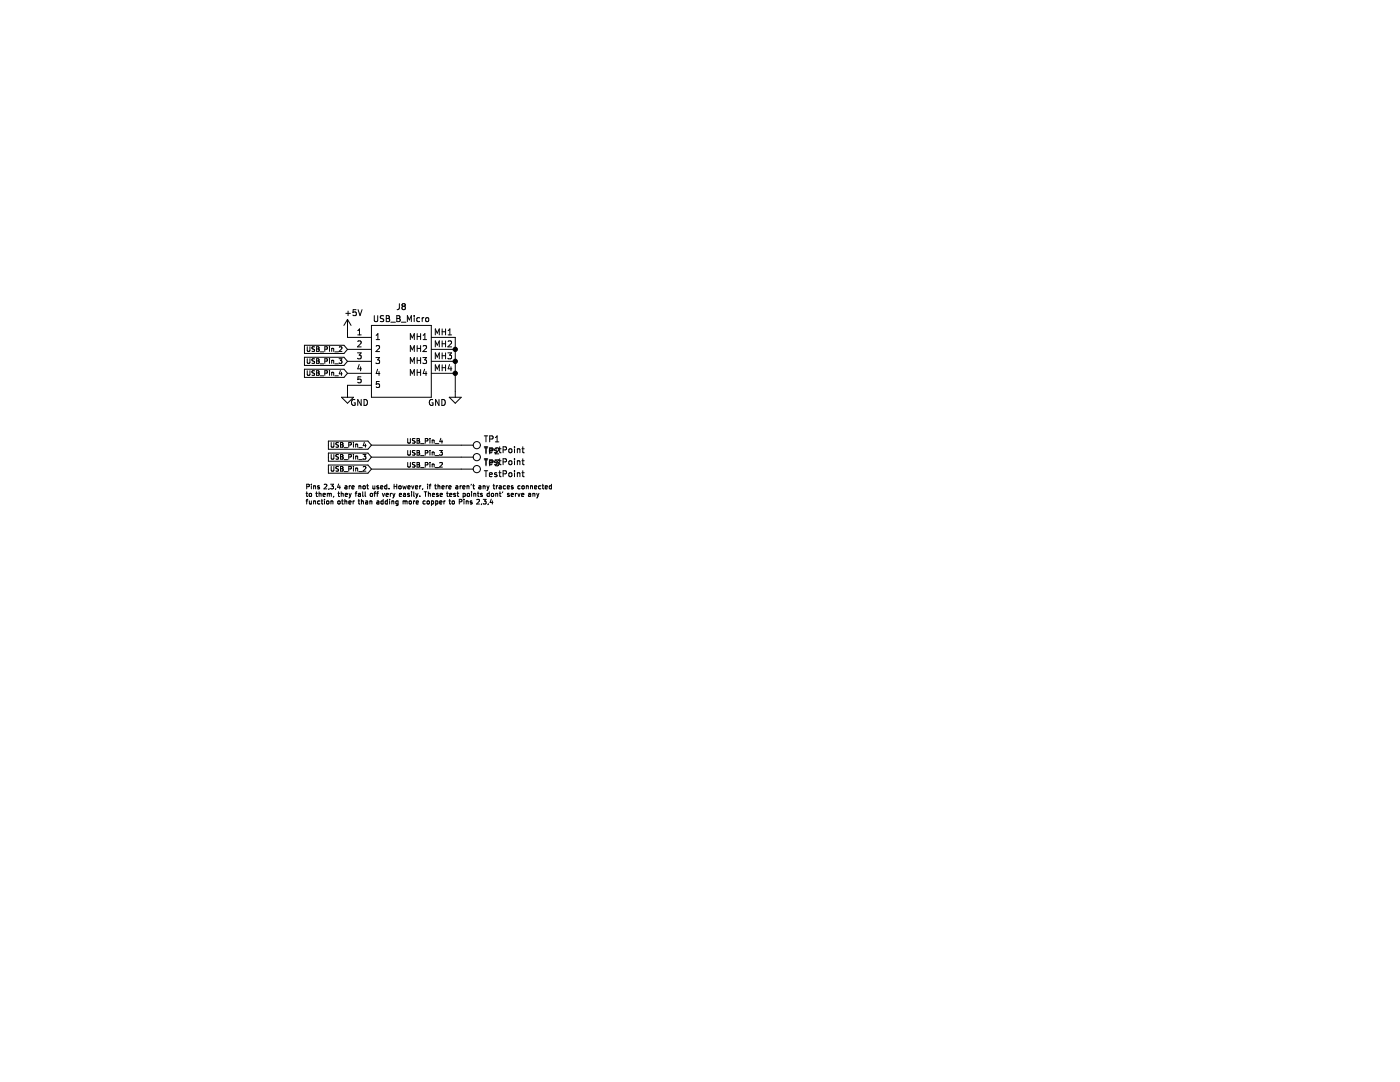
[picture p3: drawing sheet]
<svg xmlns="http://www.w3.org/2000/svg" width="279mm" height="216mm" viewBox="0 0 279 216" stroke-linecap="round" stroke-linejoin="round" font-family="sans-serif">
<path d="M.1 18.3h279.3v197.6h-279.3z" fill-rule="evenodd" fill="#fff" stroke="#fff" stroke-width=".2"/>
<g fill="none" stroke="#000" stroke-width=".2">
<path d="M60.8 71.3h7.9l.7 .8-.7 .8h-7.9zM60.8 68.9h7.9l.7 .8-.7 .8h-7.9zM60.8 73.7h7.9l.7 .8-.7 .8h-7.9zM61.3 69.2v.7l.2 .2 .4-.2v-.7M61.3 71.6v.7l.2 .2 .4-.2v-.7M61.3 74v.7l.2 .2 .4-.2v-.7M62.3 72.5h.4M62.3 71.7a.39 .39 0 0 0 .4 .5v.2M62.3 71.6h.5M62.3 71.6v.1M62.7 72.4v.1M62.8 69.2l-.5 .1a.39 .39 0 0 0 .4 .5v.3h-.4"/>
<path d="M62.8 74l-.5 .1a.39 .39 0 0 0 .4 .4v.4h-.4M63.2 69.2h.3l.2 .2-.2 .2 .2 .3-.2 .2h-.3zM63.2 71.6h.3l.2 .2-.2 .2 .2 .3-.2 .2h-.3zM63.2 74h.3l.2 .1-.2 .3 .2 .3-.2 .2h-.3zM63.2 72h.3M63.2 74.4h.3M63.2 69.6h.3M63.9 72.6h.7M63.9 75h.7M63.9 70.2h.7M64.8 69.7l.5-.1v-.3l-.5-.1v.9M64.8 72.1l.5-.1v-.3l-.5-.1v.9"/>
<path d="M64.8 74.5l.5-.1v-.3l-.5-.1v.9M65.8 71.6v.1M65.8 69.2v.1M65.8 69.5v.6M65.8 71.9v.6M65.8 74v.1M65.8 74.3v.6M66.2 74.4l.4-.1v.6M66.2 69.6l.4-.1v.6M66.2 72l.4-.1v.6M66.2 69.5v.6M66.2 71.9v.6"/>
<path d="M66.2 74.3v.6M66.8 72.6h.7M66.8 75h.7M66.8 70.2h.7M67.7 71.6h.5l-.3 .3 .3 .1v.4h-.5M67.7 69.3l.4-.1 .1 .3-.5 .6h.5M67.9 73.9l-.2 .7h.6M68.2 74.3v.6M68.2 79.3h2.3l-1.1 1.2zM69 62.5h.9M69.4 63.7v3.6h4.7M69.4 69.7h4.7"/>
<path d="M69.4 72.1h4.7M69.4 74.5h4.7M69.4 63.7l-.8 1.2M69.4 63.7l.7 1.2M69.5 62.1v.9M70.8 79.8a.54 .54 0 0 0-.7 .5 .54 .54 0 0 0 .8 .5v-.4h-.2M71.1 61.8h-.6l-.1 .6 .6-.1 .1 .6-.2 .1-.5-.1M71.3 70.4h.8l-.4 .5 .3 .1v.5l-.1 .1-.6-.1M71.4 66.8h.7M71.4 66l.3-.4v1.2M71.4 68.1l.5-.1 .2 .4-.8 .8h.8M71.5 61.8l.4 1.2 .4-1.2"/>
<path d="M71.7 72.7l-.3 .9h.7M72 73.2v.8M72 75.2h-.5l-.1 .6 .6-.1v.6l-.1 .1-.5-.1M72.1 79.7v1.2l-.7-1.2v1.2M72.7 79.7a.6 .6 0 0 1 .6 .6 .6 .6 0 0 1-.6 .6zM74.1 64.9h12v14.4h-12zM74.1 76.9h-4.7v2.4M74.7 63v1l.2 .2h.3l.2-.2v-1M75 71.3h.8l-.4 .5 .3 .1v.5l-.2 .1-.5-.1M75.1 67.8h.7M75.1 66.9l.3-.3v1.2M75.1 69.1l.4-.1 .3 .3-.8 .9h.8"/>
<path d="M75.4 73.7l-.3 .8h.7M75.6 74.1v.8M75.7 76.1h-.6v.6l.5-.1 .1 .6-.2 .1-.4-.1M76.6 63l-.6 .1v.3l.5 .3 .1 .3-.3 .2-.4-.1M77.1 63h.4l.2 .2-.2 .4 .2 .1 .1 .3-.3 .2h-.4zM77.1 63.6h.4M78 64.3h.9M79.2 63h.4l.2 .2-.2 .4 .2 .1 .1 .3-.3 .2h-.4zM79.2 63.6h.4M79.7 60.6l-.1 1-.3 .2M80.1 64.3h.9M80.4 61.1l-.2 .2 .1 .4 .1 .1h.3l.2-.2-.1-.4-.1-.1"/>
<path d="M80.4 61.1l-.2-.2 .2-.3h.3l.2 .2-.2 .3M80.4 61.1h.3M81.3 64.2v-1.2l.4 .8 .4-.8v1.2M81.9 67.8v-1.2l.4 .8 .4-.8v1.2M81.9 70.2v-1.2l.4 .8 .4-.8v1.2M81.9 72.5v-1.2l.4 .9 .4-.9v1.2M81.9 74.9v-1.2l.4 .9 .4-.9v1.2M82.7 63v.1M82.7 63.4v.8M83.3 66.6v1.2M83.3 69v1.2M83.3 71.3v1.2"/>
<path d="M83.3 73.7v1.2M83.3 67.1h.6M83.3 69.5h.6M83.3 71.9h.6M83.3 74.3h.6M83.7 63.4h-.3l-.2 .2 .1 .5h.4M83.9 66.6v1.2M83.9 69v1.2M83.9 71.3v1.2M83.9 73.7v1.2M84.3 63.4v.8M84.4 71.3h.7l-.4 .5 .4 .1v.5l-.2 .1-.5-.1"/>
<path d="M84.5 67.8h.6M84.5 69.1l.4-.1 .2 .3-.7 .9h.7M84.5 66.9l.3-.3v1.2M84.6 63.4l-.3 .2M84.7 73.7l-.2 .8h.7M85 63.5l.2-.1 .3 .1v.6h-.5zM85 74.1v.8M86.1 67.3h4.8v12M86.1 69.7h4.8M86.1 72.1h4.8M86.1 74.5h4.8M86.4 79.8a.54 .54 0 0 0-.7 .5 .54 .54 0 0 0 .7 .5v-.4h-.2"/>
<path d="M86.9 66.8v-1.2l.4 .9 .4-.9v1.2M86.9 69.2v-1.2l.4 .9 .4-.9v1.2M86.9 71.6v-1.2l.4 .9 .4-.9v1.2M86.9 74v-1.2l.4 .9 .4-.9v1.2M87.6 79.7v1.2l-.7-1.2v1.2M88.2 79.7a.6 .6 0 0 1 .7 .6 .6 .6 0 0 1-.7 .6zM88.2 65.6v1.2M88.2 68v1.2M88.2 70.4v1.2M88.2 72.8v1.2M88.2 66.2h.7M88.2 68.6h.7"/>
<path d="M88.2 71h.7M88.2 73.4h.7M88.9 65.6v1.2M88.9 68v1.2M88.9 70.4v1.2M88.9 72.8v1.2M89.4 70.4h.7l-.4 .5 .4 .1v.5l-.2 .1-.5-.1M89.4 66.8h.7M89.4 68.1l.5-.1 .2 .4-.7 .8h.7M89.4 66l.4-.4v1.2M89.7 79.3h2.4l-1.2 1.2zM89.7 72.7l-.3 .9h.8"/>
<path d="M90 73.2v.8M61.1 98.4h.3M61.1 100h.3M61.2 97.1h.5v-.4l-.5-.1v1M61.2 98.1v.8l.2 .2M61.4 99.6l-.2 .2v.8M61.7 98.5h.4v.5h-.4zM61.7 100l.1 .5h.3M62.1 96.6v.1M62.1 96.6h.1M62.1 96.9v.7M62.1 100v.6"/>
<path d="M62.6 96.9v.7M62.6 97h.3l.1 .6M62.6 100v.6M63 98.4h.4M63.1 98.1v.8l.3 .2M63.7 98.1v1M63.7 98.5h.3l.1 .6M63.7 97l-.3 .1 .3 .2v.2h-.3M63.8 100h-.2l-.2 .1 .1 .4h.3M64.1 100h.3M64.2 99.6v.8l.2 .2M64.5 98.8l.4-.1v-.2l-.3-.1-.1 .2v.4h.4"/>
<path d="M64.7 96.7l.4-.1 .1 .3-.5 .7h.5M64.8 99.6v.1M64.8 100v.6M65.3 98.5l.3-.1 .1 .2M65.3 98.4v.7M65.5 90.4h7.9l.7 .8-.7 .8h-7.9zM65.5 88h7.9l.7 .8-.7 .8h-7.9zM65.5 92.8h7.9l.7 .8-.7 .8h-7.9zM65.7 97.5l-.1 .2M65.7 98.6l.4-.1v.6M65.7 98.6v.5M66 96.6h.6l-.3 .4 .2 .1v.4h-.5"/>
<path d="M66 100v.6M66.1 93.1v.7l.2 .2 .3-.2v-.7M66.1 88.3v.8l.2 .1 .3-.1v-.8M66.1 90.7v.7l.2 .2 .3-.2v-.7M66.6 99l-.1 .2M67 97.5l-.1 .2M67.4 98.4h.4M67.6 88.3l-.5 .1a.39 .39 0 0 0 .4 .5v.3h-.5M67.6 93.1l-.5 .1a.39 .39 0 0 0 .4 .5v.3h-.5M67.6 90.7l-.5 .1a.39 .39 0 0 0 .4 .5v.3h-.5M67.6 98.1v.8l.2 .2M67.6 96.6l-.2 .6h.5"/>
<path d="M67.8 96.9v.7M68 90.7h.3l.1 .2-.1 .2 .2 .3-.2 .2h-.3zM68 88.3h.3l.1 .2-.1 .2 .2 .4-.2 .1h-.3zM68 93.1h.3l.1 .2-.1 .2 .2 .3-.2 .2h-.3zM68 91.1h.3M68 88.7h.3M68 93.5h.3M68.1 98.5h.4v.6M68.1 98.1v1M68.2 100h.3M68.3 99.6v.8l.2 .2M68.7 91.7h.7"/>
<path d="M68.7 89.3h.7M68.7 94.1h.7M68.8 99.6v1M68.9 97h.3l.1 .6M68.9 98.8l.4-.1v-.2l-.3-.1-.1 .2v.4h.4M69.3 97.2l-.5 .1 .1 .3 .4-.1M69.6 88.8l.4-.1 .1-.3-.5-.1v.9M69.6 91.2l.4-.1 .1-.3-.5-.1v.9M69.6 93.6l.4-.1 .1-.3-.5-.1v.9M69.7 98.4l.2 .7M69.7 96.9v.7M69.9 99.1l-.2 .3"/>
<path d="M70 96.9l-.3 .2M70.1 98.4l-.2 .7M70.2 97.2h.5l-.1-.2-.2-.1-.2 .2 .1 .4h.3M70.5 100v.6M70.5 88.3v.1M70.5 88.6v.6M70.5 90.7v.1M70.5 91v.6M70.5 93.1v.1M70.5 93.4v.6M70.7 100l-.2 .1M70.9 98.4h.3"/>
<path d="M71 88.7h.3l.1 .5M71 91.1l.3-.1 .1 .6M71 93.5l.3-.1 .1 .6M71 88.6v.6M71 91v.6M71 93.4v.6M71.2 98.1l-.2 .2v.8M71.5 100h.3M71.5 98.5h.4v.6M71.6 91.7h.7M71.6 89.3h.7M71.6 94.1h.7"/>
<path d="M71.6 99.6v.8l.2 .2M71.6 97h.4v.6M71.6 96.9v.7M71.9 98.7l-.4 .1 .1 .3 .3-.1M72.1 99.6v1M72.4 98.1v.8l.1 .2M72.4 90.7h.6l-.3 .3 .3 .1v.4h-.6M72.5 97h.4l-.1 .5h-.3zM72.5 93.2l.3-.1 .2 .3-.6 .6h.6M72.7 88.3l-.2 .6h.6M72.9 98.1v.8l.1 .2M72.9 88.6v.6"/>
<path d="M73 100h.3l.1 .6M73.2 96.9h.3M73.3 96.6v.8l.2 .2M73.8 100v.6M73.9 98.5h.4v.5h-.4zM74.1 91.2h20.3M74.1 88.8h20.3M74.1 93.6h20.3M74.4 96.9l.1 .6h.3M74.6 98.4h.4M74.8 96.9v.7M75 98.1l-.2 .2v.8"/>
<path d="M75.2 98.4h.3M75.2 100h.4v.6M75.5 98.1l-.2 .2v.8M75.6 97l-.4 .1 .4 .2v.2h-.4M76 97.2h.4v-.2l-.3-.1-.1 .2v.4h.4M76.3 98.4l.2 .7 .2-.7M76.5 100h-.3l-.2 .1 .1 .4h.4M76.5 99.6v1M77.1 98.8l.4-.1v-.2l-.3-.1-.1 .2v.4h.4M77.2 97l-.3-.1-.1 .2v.4h.4M77.2 96.6v1M77.3 100h-.3l-.1 .1 .1 .4h.3"/>
<path d="M77.3 99.6v1M77.6 97.5v.1M77.8 99.6v.1M77.8 100v.6M77.9 98.4v.7M78.2 98.4l-.3 .2M78.2 100v.6M78.4 98.4l.2 .7M78.6 99.1l-.2 .3M78.6 96.6v1M78.6 97.1h.6M78.8 98.4l-.2 .7"/>
<path d="M79.2 96.6v1M79.4 100h-.2l-.2 .1 .1 .4h.3M79.4 100v.7l-.1 .2-.3-.1M79.6 97h.4v.5h-.4zM79.7 98.8l.4-.1v-.2l-.3-.1-.1 .2v.4h.4M80.4 96.9l.2 .7 .1-.5 .2 .5 .2-.7M80.4 100v.6M80.5 98.5h.4v.6M80.9 98.7l-.4 .1 .1 .3 .3-.1M81.4 87.5v.8l.1 .1 .4-.1v-.8M81.4 89.9v.7l.1 .2 .4-.2v-.7M81.4 92.3v.7l.1 .2 .4-.2v-.7"/>
<path d="M81.4 97.2h.4v-.2l-.3-.1-.1 .2v.4h.4M81.7 98.5l-.4 .1 .4 .2v.2h-.4M82.1 98.1v.1M82.1 98.4v.7M82.2 96.9l.2 .7 .2-.7M82.5 100v.6M82.6 98.1v.8l.1 .2M82.8 100l-.3 .1M82.8 87.5l-.5 .1a.39 .39 0 0 0 .5 .5l-.1 .3h-.4M82.8 89.9l-.5 .1a.39 .39 0 0 0 .5 .5l-.1 .3h-.4M82.8 92.3l-.5 .1a.39 .39 0 0 0 .5 .5l-.1 .3h-.4M82.9 97.2h.5l-.1-.2-.3-.1-.1 .2 .1 .4h.3"/>
<path d="M83 98.4l.2 .7M83.2 99.1l-.2 .3M83.2 87.5h.3l.2 .2-.2 .2 .3 .4-.2 .1h-.4zM83.2 92.3h.3l.2 .2-.2 .2 .3 .3-.2 .2h-.4zM83.2 90.3h.3M83.2 89.9h.3l.2 .2-.2 .2 .3 .3-.2 .2h-.4zM83.2 87.9h.3M83.2 92.7h.3M83.4 98.4l-.2 .7M83.8 96.9v.7M83.8 99v.1M83.9 88.5h.8"/>
<path d="M83.9 93.3h.8M83.9 90.9h.8M84 96.9l-.2 .2M84.4 97.5l-.1 .2M84.6 98.1h.6M84.9 100h-.3l-.2 .1 .1 .4h.4M84.9 92.8l.4-.1 .1-.3-.5-.1v.9M84.9 90.4l.4-.1 .1-.3-.5-.1v.9M84.9 88l.4-.1 .1-.3-.5-.1v.9M84.9 98.1v1M85.3 96.6v.1M85.3 96.9v.7"/>
<path d="M85.5 98.5h.3l.1 .6M85.5 98.1v1M85.6 96.9h.4M85.8 92.3v.1M85.8 87.5v.1M85.8 87.8v.6M85.8 89.9v.1M85.8 90.2v.6M85.8 92.6v.6M86 96.6l-.2 .2v.8M86.1 100h.3l.1 .1v.4h-.4M86.1 100v.9"/>
<path d="M86.2 87.9h.4v.5M86.2 87.8v.6M86.2 90.2v.6M86.2 92.6v.6M86.2 90.3l.4-.1v.6M86.2 92.7l.4-.1v.6M86.3 98.8l.4-.1v-.2l-.3-.1-.1 .2v.4h.4M86.7 96.9h.4M86.9 96.6v.8l.2 .2M86.9 88.5h.7M86.9 93.3h.7M86.9 90.9h.7"/>
<path d="M86.9 100h.3l.2 .1-.1 .4h-.4M86.9 100v.9M87.4 97h.4v.6M87.4 96.6v1M87.4 98.5l-.3 .1 .3 .2v.2h-.3M87.7 89.9h.6l-.3 .3 .2 .1v.4h-.5M87.8 92.4l.3-.1 .2 .2-.6 .7h.6M87.8 98.8l.5-.1-.1-.2-.2-.1-.2 .2 .1 .4h.3M88 87.5l-.2 .6h.5M88.2 97.2h.4v-.2l-.3-.1-.1 .2v.4h.4M88.2 87.8v.6M88.6 100v.6"/>
<path d="M88.9 100l-.3 .1M89 96.9v.7M89.1 98.4h.4M89.2 98.1v.8l.3 .2M89.3 96.9l-.3 .2M89.6 97.2h.4v-.2l-.3-.1-.1 .2v.4h.4M89.6 100h.3M89.7 99.6v.8l.2 .2M89.7 98.8l.5-.1-.1-.2-.2-.1-.2 .2 .1 .4h.3M90.9 98.5l-.4 .1 .4 .2v.2h-.4M91 97h.3l.1 .6M91.2 98.4h.4"/>
<path d="M91.3 98.1v.8l.3 .2M91.4 97.2l-.5 .1 .2 .3 .3-.1M91.8 96.9v.7M92.1 96.9l-.3 .2M92.4 97.2h.4v-.2l-.3-.1-.1 .2v.4h.4M92.4 98.5l.3-.1 .2 .2-.1 .4h-.4M92.4 98.4v1M92.6 99.6v.1M92.6 100v.6M93 100v.6M93.2 97h.4v.6M93.2 96.9v.7"/>
<path d="M93.3 98.5h.4l-.1 .5h-.3zM94.1 96.6l-.1 .2M94.1 98.1v.1M94.1 98.4v.7M94.2 100l-.4 .1 .4 .2v.2h-.4M94.4 96.9h.3M94.5 96.6v.8l.2 .2M94.6 98.5h.3l.1 .6M94.6 98.4v.7M95.1 99.7l.4-.1 .2 .3-.6 .7h.6M95.3 98.4h.3M95.4 98.1v.8l.2 .2"/>
<path d="M95.6 97h.3l.1 .6M96 97.2l-.5 .1 .2 .3 .3-.1M96.2 98.5l-.3 .1 .3 .2v.2h-.3M96.4 97h.4v.6M96.4 96.9v.7M96.4 99.6h.6l-.3 .4 .3 .1v.4h-.6M96.6 89.4h.7M96.6 91.5h.7M96.6 87h.7M96.6 89.1h.7M96.6 91.8h.7M96.6 93.9h.7"/>
<path d="M97 87v1.2M97 89.1v1.5M97 91.5v1.4M97 93.9v1.2M97.2 96.9l.2 .7M97.4 97.6l-.2 .3M97.6 96.9l-.2 .7M97.6 98.5l-.2-.1-.2 .2 .1 .4h.3M97.6 98.1v1M97.7 94.7l.5-.1v-.2l-.4-.1-.1 .2v.6h.5M97.7 92.3l.5-.1v-.2l-.4-.1-.1 .2v.6h.5M97.7 89.9l.5-.1v-.2l-.4-.1-.1 .2v.6h.5"/>
<path d="M97.7 90l.6-.1 .1-.4-.7-.1v1.2M97.7 87.6l.6-.1 .1-.4-.7-.1v1.2M97.7 92.4l.6-.1 .1-.4-.7-.1v1.1M98 99.6l-.2 .7h.6M98.1 98.5h.4l-.1 .5h-.3zM98.3 100v.6M98.4 96.9h.4M98.5 96.6v.8l.3 .2M98.8 91.8h.8l-.4 .4 .3 .1v.5l-.2 .1-.5-.1M98.9 89.5l.4-.1 .3 .3-.8 .9h.8M98.9 87.3l.3-.3v1.2M98.9 88.2h.7"/>
<path d="M98.9 98.5h.4v.6M98.9 98.4v.7M99.1 96.9v.7M99.2 92l-.3-.1-.2 .2 .1 .2 .4 .1v.3h-.5M99.2 89.6l-.3-.1-.2 .2 .1 .2 .4 .1v.3h-.5M99.2 94.4l-.3-.1-.2 .2 .1 .2 .4 .1v.3h-.5M99.3 96.9l-.2 .2M99.6 91.9h.4M99.6 89.5h.4M99.6 94.3h.4M99.6 97h.4v.6M99.6 98.4h.4"/>
<path d="M99.7 91.5v1.1l.3 .1M99.7 89.1v1.1l.3 .1M99.7 93.9v1.1l.3 .1M99.8 98.1v.8l.2 .2M100 97.2l-.4 .1 .1 .3 .3-.1M100.4 98.1l-.1 .2M100.4 92.2l.6-.1v-.4l-.6-.2v1.2M100.4 89.8l.6-.1v-.4l-.6-.2v1.2M100.4 94.6l.6-.1v-.5l-.6-.1v1.2M100.9 97l-.3-.1-.2 .2 .1 .4h.4M101.2 97.2h.5l-.1-.2-.2-.1-.2 .2 .1 .4h.3M101.6 92l.2-.1 .3 .1v.7l-.5-.1z"/>
<path d="M101.6 89.7l.2-.2 .3 .2v.6l-.5-.1zM101.6 98.5l-.3 .1 .3 .2v.2h-.3M101.7 94.4l.2-.1 .3 .3v.3l-.3 .2-.4-.2zM102 98.8l.5-.1-.1-.2-.2-.1-.2 .2 .1 .4h.3M102.4 97l-.4 .1 .4 .2v.2h-.4M102.7 89.1v.2M102.7 89.5v.8M102.7 91.5v.2M102.7 91.9v.8M102.7 93.9v.1M102.7 94.3v.8M102.9 98.4v.7"/>
<path d="M103.1 98.4l-.2 .2M103.2 92h.5l.1 .7M103.2 89.5v.8M103.2 91.9v.8M103.2 94.3v.8M103.2 89.7l.5-.1 .1 .7M103.2 94.4h.5l.1 .7M103.3 98.4l.3 .7 .2-.7M103.8 97l-.3-.1-.2 .2 .1 .4h.4M104.1 98.8l.4-.1v-.2l-.3-.1-.1 .2v.4h.4M104.2 91.9h.4M104.2 89.5h.4"/>
<path d="M104.2 94.3h.4M104.2 97h.4l-.1 .5h-.3zM104.3 91.5v1.1l.3 .1M104.3 93.9v1.1l.3 .1M104.3 89.1v1.1l.3 .1M105 97h.4v.6M105 96.9v.7M105.5 98.5h.4v.6M105.9 97h.3l.1 .6M105.9 96.9v.7M105.9 98.7l-.4 .1 .1 .3 .3-.1M106.3 98.5h.4v.6"/>
<path d="M106.3 98.4v.7M106.7 97.2h.4v-.2l-.3-.1-.1 .2v.4h.4M107.1 98.4l.2 .7M107.3 99.1l-.2 .3M107.5 98.4l-.2 .7M107.9 97l-.2-.1-.2 .2 .1 .4h.3M108.2 96.9h.3M108.3 96.6v.8l.2 .2M108.8 97.2h.5l-.1-.2-.3-.1-.1 .2 .1 .4h.3M110.1 97l-.3-.1-.2 .2 .1 .4h.4M110.1 96.6v1M62.6 100h.3l.1 .6"/>
<path d="M65.2 100h.4v.5h-.4zM66 100h.4v.6M67.4 100h.4v.5h-.4zM68.8 100h.4v.6M69.6 100.3l.5-.1-.1-.2h-.2l-.2 .1 .1 .4h.3M72.1 100h.4v.6M73.4 100.2l-.5 .2 .2 .2 .3-.1M73.8 100h.4v.6M75.6 100.2l-.4 .2 .1 .2 .3-.1M78.2 100h.4v.6M80.4 100h.3l.1 .1M80.8 100.1l.4-.1v.6"/>
<path d="M80.8 100.1v.5M81.7 100h.4l-.1 .5h-.3zM83.1 100.3l.4-.1v-.2h-.3l-.1 .1v.4h.4M85.3 100h.4l-.1 .5h-.3zM87.7 100.3l.5-.1-.1-.2h-.2l-.2 .1 .1 .4h.3M90.3 100h.4l-.1 .5h-.3zM91.7 100.1h.4v-.4l-.4-.1v1M93 100h.4v.6M96.1 100.5l-.1 .2M97.4 100.7h.1M97.5 100.5l-.1 .2"/>
<circle cx="95.2" cy="88.8" r=".72"/>
<circle cx="95.2" cy="93.6" r=".72"/>
<circle cx="95.2" cy="91.2" r=".72"/>
</g>
<g fill="#000" stroke="#000" stroke-width=".2">
<circle cx="90.9" cy="72.1" r=".43"/>
<circle cx="90.9" cy="74.5" r=".43"/>
<circle cx="90.9" cy="69.7" r=".43"/>
</g>
</svg>
